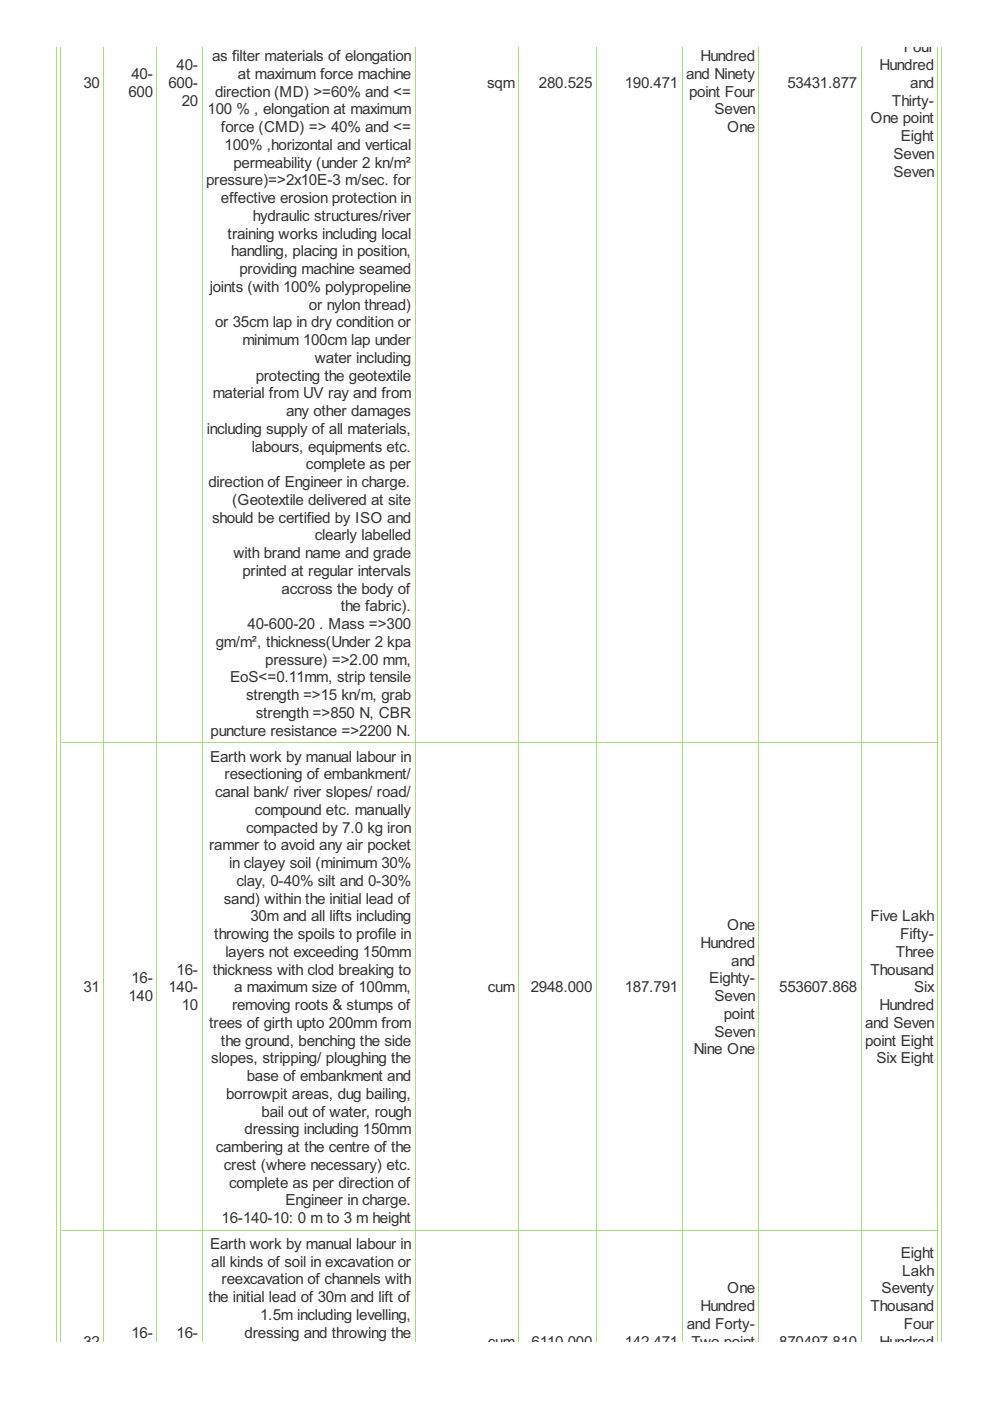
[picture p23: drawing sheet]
<svg xmlns="http://www.w3.org/2000/svg" width="210mm" height="297mm" viewBox="0 0 210 297" stroke-linecap="round" stroke-linejoin="round" font-family="sans-serif">
<defs><g id="words">
<g font-size="3.6" fill="#333">
<text x="191.6" y="11.1">Four</text>
<text x="27.9" y="16.7">40-</text>
<text x="37.4" y="14.9">40-</text>
<text x="45" y="13">as filter materials of elongation</text>
<text x="50.4" y="16.7">at maximum force machine</text>
<text x="145.5" y="16.7">and Ninety</text>
<text x="148.5" y="13">Hundred</text>
<text x="186.5" y="14.9">Hundred</text>
<text x="17.7" y="18.6">30</text>
<text x="27.2" y="20.5">600</text>
<text x="35.7" y="18.6">600-</text>
<text x="38.5" y="22.4">20</text>
<text x="45.6" y="20.5">direction (MD) &gt;=60% and &lt;=</text>
<text x="103.3" y="18.6">sqm</text>
<text x="114.3" y="18.6">280.525</text>
<text x="132.5" y="18.6">190.471</text>
<text x="146.1" y="20.5">point Four</text>
<text x="167" y="18.6">53431.877</text>
<text x="189.1" y="22.4">Thirty-</text>
<text x="193" y="18.6">and</text>
<text x="44" y="24.3">100 % , elongation at maximum</text>
<text x="46.8" y="28">force (CMD) =&gt; 40% and &lt;=</text>
<text x="151.5" y="24.3">Seven</text>
<text x="154.2" y="28">One</text>
<text x="184.6" y="26.1">One point</text>
<text x="191" y="29.9">Eight</text>
<text x="47.6" y="31.8">100% ,horizontal and vertical</text>
<text x="49.5" y="35.6">permeability (under 2 kn/m²</text>
<text x="189.4" y="33.7">Seven</text>
<text x="43.7" y="39.3">pressure)=&gt;2x10E-3 m/sec. for</text>
<text x="189.4" y="37.4">Seven</text>
<text x="46.8" y="43.1">effective erosion protection in</text>
<text x="53.6" y="46.8">hydraulic structures/river</text>
<text x="48.3" y="50.6">training works including local</text>
<text x="49" y="54.4">handling, placing in position,</text>
<text x="50.8" y="58.1">providing machine seamed</text>
<text x="44.5" y="61.9">joints (with 100% polypropeline</text>
<text x="65.5" y="65.7">or nylon thread)</text>
<text x="45.6" y="69.4">or 35cm lap in dry condition or</text>
<text x="51.4" y="73.2">minimum 100cm lap under</text>
<text x="66.8" y="76.9">water including</text>
<text x="54.2" y="80.7">protecting the geotextile</text>
<text x="45.1" y="84.5">material from UV ray and from</text>
<text x="60.6" y="88.2">any other damages</text>
<text x="43.9" y="92">including supply of all materials,</text>
<text x="53.4" y="95.8">labours, equipments etc.</text>
<text x="64.9" y="99.5">complete as per</text>
<text x="44.2" y="103.3">direction of Engineer in charge.</text>
<text x="49.2" y="107.1">(Geotextile delivered at site</text>
<text x="45" y="110.8">should be certified by ISO and</text>
<text x="49.5" y="118.3">with brand name and grade</text>
<text x="66.8" y="114.6">clearly labelled</text>
<text x="51.4" y="122.1">printed at regular intervals</text>
<text x="59.7" y="125.9">accross the body of</text>
<text x="72.2" y="129.6">the fabric).</text>
<text x="45.7" y="137.2">gm/m², thickness(Under 2 kpa</text>
<text x="52.5" y="133.4">40-600-20 . Mass =&gt;300</text>
<text x="56.2" y="140.9">pressure) =&gt;2.00 mm,</text>
<text x="48.8" y="144.7">EoS&lt;=0.11mm, strip tensile</text>
<text x="52.2" y="148.5">strength =&gt;15 kn/m, grab</text>
<text x="44.6" y="156">puncture resistance =&gt;2200 N.</text>
<text x="54.2" y="152.2">strength =&gt;850 N, CBR</text>
<text x="44.5" y="161.5">Earth work by manual labour in</text>
<text x="47.6" y="165.2">resectioning of embankment/</text>
<text x="45.6" y="169">canal bank/ river slopes/ road/</text>
<text x="54.1" y="172.8">compound etc. manually</text>
<text x="52.2" y="176.5">compacted by 7.0 kg iron</text>
<text x="44.3" y="180.3">rammer to avoid any air pocket</text>
<text x="48.6" y="184">in clayey soil (minimum 30%</text>
<text x="47.5" y="191.6">sand) within the initial lead of</text>
<text x="50.1" y="187.8">clay, 0-40% silt and 0-30%</text>
<text x="53.1" y="195.3">30m and all lifts including</text>
<text x="154.2" y="197.2">One</text>
<text x="184.6" y="195.3">Five Lakh</text>
<text x="45.4" y="199.1">throwing the spoils to profile in</text>
<text x="47.8" y="202.9">layers not exceeding 150mm</text>
<text x="148.5" y="201">Hundred</text>
<text x="189.9" y="202.9">Three</text>
<text x="190.8" y="199.1">Fifty-</text>
<text x="27.9" y="208.5">16-</text>
<text x="37.4" y="206.6">16-</text>
<text x="45.1" y="206.6">thickness with clod breaking to</text>
<text x="150.4" y="208.5">Eighty-</text>
<text x="155" y="204.7">and</text>
<text x="184.6" y="206.6">Thousand</text>
<text x="17.7" y="210.4">31</text>
<text x="27.2" y="212.3">140</text>
<text x="35.7" y="210.4">140-</text>
<text x="38.5" y="214.2">10</text>
<text x="49.2" y="214.2">removing roots &amp; stumps of</text>
<text x="49.7" y="210.4">a maximum size of 100mm,</text>
<text x="103.4" y="210.4">cum</text>
<text x="112.5" y="210.4">2948.000</text>
<text x="132.5" y="210.4">187.791</text>
<text x="151.5" y="212.3">Seven</text>
<text x="165.2" y="210.4">553607.868</text>
<text x="186.5" y="214.2">Hundred</text>
<text x="193.8" y="210.4">Six</text>
<text x="44.3" y="217.9">trees of girth upto 200mm from</text>
<text x="46.8" y="221.7">the ground, benching the side</text>
<text x="151.5" y="219.8">Seven</text>
<text x="153.5" y="216">point</text>
<text x="183.4" y="217.9">and Seven</text>
<text x="183.4" y="221.7">point Eight</text>
<text x="44.8" y="225.4">slopes, stripping/ ploughing the</text>
<text x="147.1" y="223.6">Nine One</text>
<text x="185.8" y="225.4">Six Eight</text>
<text x="47.9" y="233">borrowpit areas, dug bailing,</text>
<text x="52.3" y="229.2">base of embankment and</text>
<text x="55.5" y="236.7">bail out of water, rough</text>
<text x="45.7" y="244.3">cambering at the centre of the</text>
<text x="51.9" y="240.5">dressing including 150mm</text>
<text x="47.5" y="248">crest (where necessary) etc.</text>
<text x="48.6" y="251.8">complete as per direction of</text>
<text x="60.5" y="255.6">Engineer in charge.</text>
<text x="47" y="259.3">16-140-10: 0 m to 3 m height</text>
<text x="44.5" y="264.8">Earth work by manual labour in</text>
<text x="44.8" y="268.6">all kinds of soil in excavation or</text>
<text x="191" y="266.7">Eight</text>
<text x="47" y="272.3">reexcavation of channels with</text>
<text x="154.2" y="274.2">One</text>
<text x="186.9" y="274.2">Seventy</text>
<text x="191.3" y="270.4">Lakh</text>
<text x="44.2" y="276.1">the initial lead of 30m and lift of</text>
<text x="55.2" y="279.9">1.5m including levelling,</text>
<text x="145.6" y="281.7">and Forty-</text>
<text x="148.5" y="278">Hundred</text>
<text x="184.6" y="278">Thousand</text>
<text x="191.6" y="281.7">Four</text>
<text x="17.7" y="285.5">32</text>
<text x="27.9" y="283.6">16-</text>
<text x="37.4" y="283.6">16-</text>
<text x="51.9" y="283.6">dressing and throwing the</text>
<text x="103.4" y="285.5">cum</text>
<text x="112.7" y="285.5">6110.000</text>
<text x="132.5" y="285.5">142.471</text>
<text x="146.6" y="285.5">Two point</text>
<text x="165.2" y="285.5">870497.810</text>
<text x="186.5" y="285.5">Hundred</text>
</g>
</g></defs>
<g fill="none" stroke="#a8da7f" stroke-width=".21">
<path d="M12 9.9v274.6M12.9 9.9v274.6M22 9.9v274.6M33.3 9.9v274.6M42.8 9.9v274.6M88 9.9v274.6M110 9.9v274.6M126.4 9.9v274.6M144.6 9.9v274.6M160.9 9.9v274.6M182.6 9.9v274.6M198.9 9.9v274.6"/>
<path d="M199.7 9.9v274.6M12.8 157.5h186.1M12.8 260.8h186.1"/>
</g>
<use href="#words"/>
</svg>
